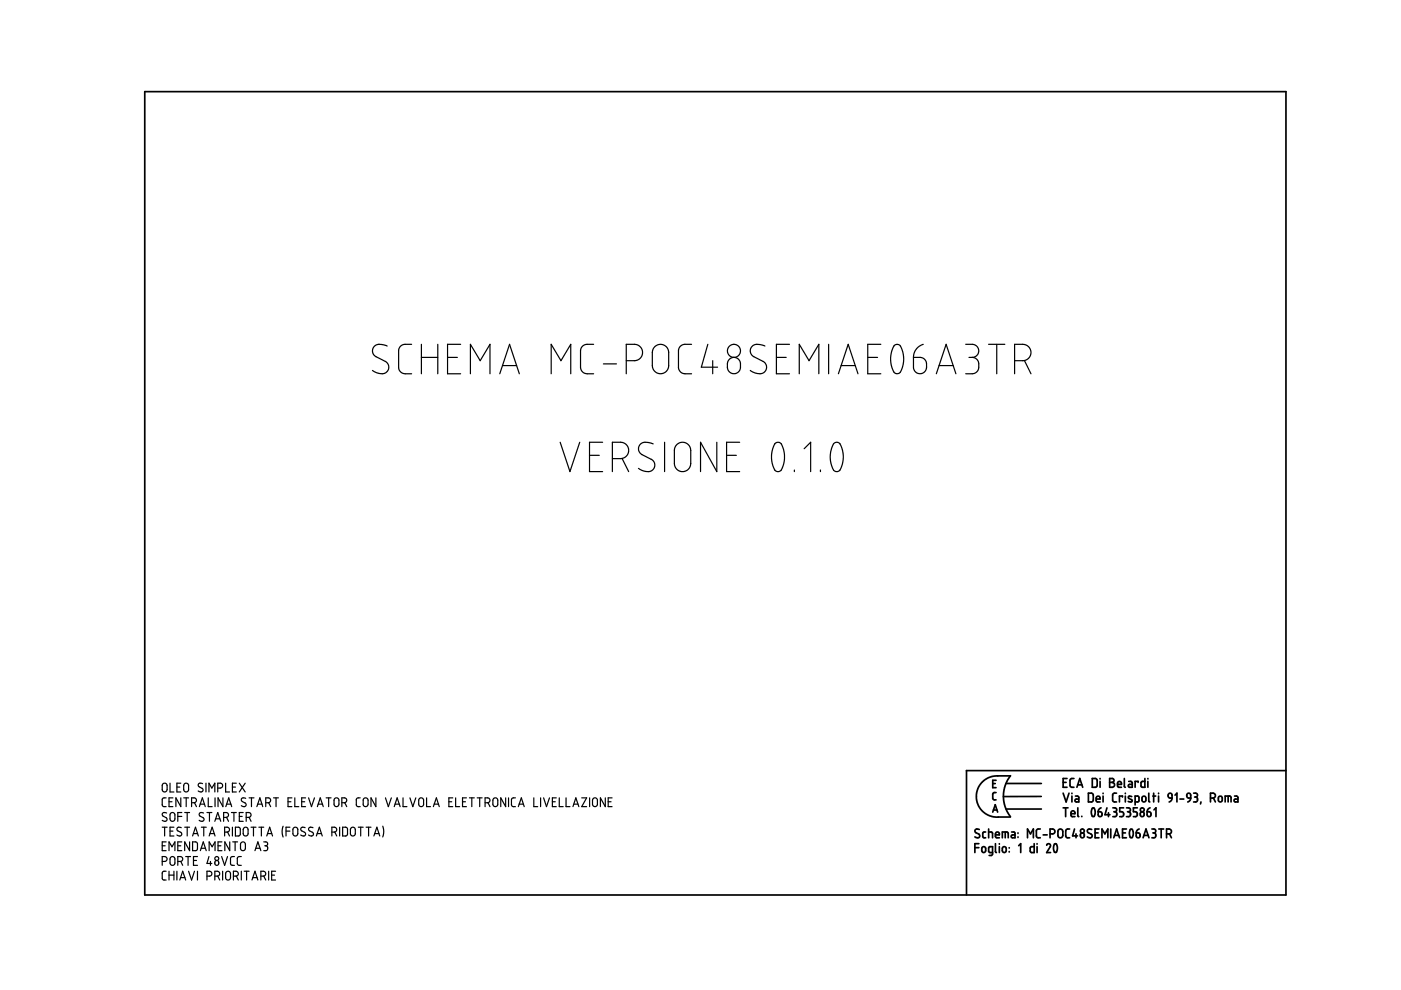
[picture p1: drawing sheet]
<svg xmlns="http://www.w3.org/2000/svg" width="297mm" height="210mm" viewBox="0 0 297 210" stroke-linecap="round" stroke-linejoin="round" font-family="sans-serif">
<g fill="none" stroke="#000" stroke-width=".36">
<path d="M30.7 19.4h241.9v170.4h-241.9zM206.7 179.7h.8M207.5 178.9h-.8v1.9M207.6 175.9l-.6-.1-.3 .4 .1 .3 .8 .4 .1 .5-.2 .2-.8-.2M208.2 179.7l.5-.2 .3 .3v.6l-.3 .3-.5-.1zM209 176.4h-.4l-.2 .2v.9l.2 .1h.4M209.6 176.4l.8 .1v1.1M209.6 175.8v1.8M210.5 166.1h.5M210.5 172.2l.5-1.6 .5 1.6M210.6 171.7h.8M211.1 177h.8l-.1-.5-.2-.1-.4 .1-.1 .9 .2 .2h.6"/>
<path d="M211.1 178.9v1.7l.2 .2M211.2 168h-.4l-.3 .3v1.1l.7 .2M211.2 165.4h-.7v1.6h.7M211.9 178.9v.1M211.9 179.5v1.3M212.5 177.6v-1.2h1.1l.2 1.2M212.6 179.7l.4-.2 .3 .3v.6l-.3 .3-.4-.1zM213.1 176.4v1.2M213.3 166.1h7.5M213.3 171.5h7.5M214 179.7v.1M214.2 164.5h-3.5l-.9 .3-.9 .5-.7 .6-.7 .9-.4 1-.1 1.1 .1 1.1 .4 .9 .7 1 .8 .6 .8 .5 .9 .2h3.5"/>
<path d="M214.2 164.5l-1 1.7-.5 2.2 .1 1.3 .3 1.3 1.1 2.1M214.5 176.4h.5l.2 .2v1h-.5a.31 .31 0 0 1-.3-.3 .31 .31 0 0 1 .3-.3h.5M215.8 176.6v.1M215.8 177.4v.1M216 179.3l.4-.4v1.9M217.8 177.6v-1.8l.7 1 .6-1v1.8M219.3 178.9v1.9l-.7-.1-.2-.3v-.7l.3-.2h.6M219.9 178.9v.1M219.9 179.5v1.3M220.6 175.8h-.6l-.3 .3 .1 1.3 .2 .2h.6M220.8 168.9h-8.1M221.2 177h.8"/>
<path d="M221.9 179.2l.4-.3 .4 .2v.3l-.8 1.4h.8M222.6 176.8l.9-.1 .2-.3-.2-.5-.9-.1v1.8M223.6 179a.56 .56 0 0 1 .6 .7l-.1 .7a.36 .36 0 0 1-.5 .3 .36 .36 0 0 1-.2-.5v-.6zM224.4 176l.5-.2 .4 .3v1.2l-.3 .3-.5-.1-.2-.3zM225.4 165.9h.6M225.4 168.2l.6 1.8 .7-1.8M225.4 171.3h1M225.9 171.3v1.8M226.2 165.1h-.8v1.8h.8M226.8 175.8h-.5l-.3 .3v1.3l.2 .2h.6M227.1 172.5h.8l-.1-.5-.4-.1-.3 .2v.8l.2 .2h.6M227.3 168.2v.1"/>
<path d="M227.3 168.8v1.2M227.7 165.1h-.6l-.2 .3v1.4l.3 .1h.5M227.8 175.8l-.4 1.4h1.1M228 168.8h.5l.2 .2v1h-.5a.31 .31 0 0 1-.3-.3 .31 .31 0 0 1 .3-.3h.5M228.1 176.8v.8M228.3 166.9l.6-1.8 .7 1.8M228.5 166.4h.9M228.5 171.3v1.7l.2 .1M229.1 176.8l.4-.2 .3 .1 .1 .6-.2 .2-.3 .1-.2-.1zM229.4 173.1h.1M230.8 168.2h.7l.3 .3v1.2l-.3 .3h-.7zM231.5 175.9l-.7-.1-.3 .5 1 .7v.4l-.2 .2-.8-.2"/>
<path d="M231.6 165.1h.7l.3 .2v1.3l-.2 .3h-.8zM231.6 171.4a.53 .53 0 0 1 .5 .2 .53 .53 0 0 1 .1 .5l-.1 .7a.34 .34 0 0 1-.4 .3 .34 .34 0 0 1-.3-.4v-.6zM232.2 176.6h.6M232.4 169.4h.8v-.3l-.2-.3-.5 .1-.1 .9 .2 .2h.6M232.8 172.1h.6l.2 .2 .1 .5-.2 .3h-.3l-.3-.1zM233 175.8h-.8v1.8h.8M233.2 165.1v.1M233.2 165.7v1.2M233.4 171.3l-.4 .3-.2 .5M233.6 177.6v-1.8l.7 1 .6-1v1.8M233.9 168.2v.1M233.9 168.8v1.2"/>
<path d="M234.7 171.3l-.4 1.4h1M235 172.3v.8M235.3 165.1h.6l.3 .3-.1 .4-.3 .1 .4 .1 .1 .3-.1 .4-.3 .2h-.6zM235.3 165.9h.5M235.5 175.8v1.8M235.9 171.3h.7l.1 .2 .1 .3-.4 .3M236.1 177.6l.6-1.8 .7 1.8M236.2 172.1h.2M236.3 177.1h.9M236.4 172.1l.3 .2 .1 .5-.3 .3h-.6M236.7 168.2h-.5l-.3 .3v1.3l.3 .2h.5M236.9 166.3h.9l-.2-.5-.3-.1-.3 .1-.1 .9 .2 .2h.7"/>
<path d="M238 169v-.2h-.7v1.2M238 176.6h.6M238.2 171.3h-.8v.8h.6l.2 .4-.1 .6h-.7M238.4 165.1v1.7l.2 .1M238.6 168.2v.1M238.6 168.8v1.2M238.8 175.8h-.8v1.8h.8M238.8 171.3h.5l.3 .2v.4l-.3 .2M239.1 172.1h.2M239.3 172.1l.4 .3-.1 .5-.2 .2h-.6M239.3 165.7h.5l.3 .2v1h-.6a.31 .31 0 0 1-.3-.3 .31 .31 0 0 1 .3-.3h.6M239.7 175.8a.62 .62 0 0 1 .6 .8l-.1 .7a.36 .36 0 0 1-.5 .3 .36 .36 0 0 1-.2-.5v-.7z"/>
<path d="M239.9 168.9l-.2-.1a.29 .29 0 0 0-.4 .1 .29 .29 0 0 0 .1 .4l.5 .2a.33 .33 0 0 1 0 .5 .33 .33 0 0 1-.5 0l-.2-.1M240.7 170l.7-.1 .1-.9-.2-.2h-.6v1.9M240.9 176.6h.5l.3 .2v.5l-.2 .3-.5-.1zM241.1 171.3h-.8v.8h.6l.2 .3-.1 .7h-.7M241.3 165.9v-.2h-.6v1.2M241.5 175.8l-.5 .3-.1 .5M241.9 172.3l.2-.2 .4 .2 .1 .5-.1 .2-.4 .1-.2-.1zM242.2 169l.2-.2 .4 .1 .2 .8-.2 .2-.4 .1-.3-.2zM242.4 177.6l.6-1.8 .6 1.8M242.5 177.1h.9M242.7 165.1v1.8h-.6l-.2-.2 .1-.9 .2-.1h.5M243.2 172.1l.7 .2v.7l-.4 .1-.2-.1z"/>
<path d="M243.4 165.1v.1M243.4 165.7v1.2M243.6 168.2v1.6l.2 .2M243.8 171.3l-.4 .3-.2 .5M244.2 175.8h.6l.2 .2v.3l-.4 .3M244.4 168.8h.6M244.4 176.6h.2M244.6 168.2v1.8M244.6 176.6l.4 .2v.5l-.2 .3h-.6M244.7 171.7l.4-.4v1.8M245.6 168.2v.1M245.6 168.8v1.2"/>
<path d="M245.7 175.8h1M246.2 175.8v1.8M247.3 176.8l.9-.1 .2-.5-.2-.3-.9-.1v1.8M247.7 168.4l.3-.2 .4 .1 .1 .9-.7-.1zM247.9 176.8l.5 .8M248.5 169.2l-.2 .5-.4 .3M249.1 168.6l.4-.4v1.8M250.2 169.4h.8M251.7 168.3l.3-.1 .3 .1 .2 .9h-.6l-.2-.2zM252.5 169.2l-.2 .5-.5 .3M253.1 168.2l.7 .1 .1 .4-.4 .3M253.3 169h.2"/>
<path d="M253.5 169l.4 .2v.5l-.2 .3h-.6M254.6 170l-.1 .5M256.6 169.2l.9-.1 .2-.3-.1-.4-.4-.2h-.6v1.8M257.3 169.2l.4 .8M258.4 169l.2-.2 .4 .1 .1 .8-.1 .2-.4 .1-.3-.2zM259.8 170v-1.2l1.1 .1 .1 1.1M260.4 168.8v1.2M261.7 168.8h.6l.2 .3v.9h-.6a.31 .31 0 0 1-.3-.3 .31 .31 0 0 1 .3-.3h.6M272.6 163.4h-67.7v26.4M210.4 180.8h-.5l-.3-.2v-.9l.2-.2h.6v1.6l-.2 .3h-.5M214 180.6v.1"/>
<circle cx="229.5" cy="176.2" r=".41"/>
<circle cx="242.2" cy="171.7" r=".42"/>
</g>
<g fill="none" stroke="#000" stroke-width=".25">
<path d="M82.1 73.4l-1.3-.4-1 .1-.7 .6-.1 .8 .1 .6 .5 .4 2.5 1.4 .3 .7-.1 .9-.6 .6-.6 .1-1.1-.1-1-.6M87.3 73l-1.9 .1-.6 .4-.3 .7v3.9l.2 .4 .5 .5 .4 .2h1.7M89.3 73v6.2M89.3 75.8h3.5M92.8 73v6.2M94.9 75.8h2.1M97.7 73h-2.8v6.2h2.8M99.7 79.2v-6.2l2.1 3.5 2.1-3.5v6.2M106 79.2l2-6.2 2.1 6.2M106.5 77.5h3M116.9 79.2v-6.2l2 3.5 2.1-3.5v6.2M125.9 73l-2 .1-.6 .5-.2 .7v3.7l.2 .5 .7 .7h1.9"/>
<path d="M127.9 77.2h2.8M132.8 76.5h2l1-.6 .4-.7v-.7l-.2-.6-.4-.5-.8-.4h-2v6.2M138.9 73.5l.9-.5 .7 .1 .7 .3 .5 .8 .1 3.6-.4 .9-.9 .5h-.7l-.6-.2-.5-.3-.3-.7-.1-3.5zM146.6 73l-1.9 .1-.6 .5-.3 .7 .1 4.1 .5 .5 .4 .3h1.8M150.1 73l-1.4 4.9h3.4M151.1 76.5v2.7M154.7 76.1l.6-.3h.6l.5 .2 .5 .6 .1 1.5-.2 .5-.5 .5-.4 .1h-.7l-.8-.7-.2-.4v-1zM162.2 73.4l-1.3-.4-1 .1-.6 .5-.2 .9 .4 .9 2.7 1.6 .3 .8-.1 .7-.5 .5-.7 .2-1.1-.1-1-.6M164.6 75.8h2.1M167.4 73h-2.8v6.2h2.8M169.5 79.2v-6.2l2 3.5 2.1-3.5v6.2M175.7 73v6.2"/>
<path d="M177.8 79.2l2-6.2 2.1 6.2M178.3 77.5h3M184 75.8h2.1M186.8 73h-2.8v6.2h2.8M189.6 73.3l.6-.3 .7 .3 .4 1 .3 1.3v1.3l-.4 1.3-.3 .7-.7 .3-.5-.1-.3-.5-.6-1.9 .2-1.8zM193.7 75.8h1.6l.9 .5 .2 .6v1l-.1 .6-.4 .5-1.1 .2-.5-.2-.5-.5-.1-.5zM195.7 73l-.8 .4-.6 .6-.5 1-.1 .8M198.5 79.2l2.1-6.2 2.1 6.2M199.1 77.5h3M204.7 73l1.9 .1 .4 .2 .4 .6 .1 .6-.2 .6-.6 .6-.6 .1M205.4 75.8h.7M206.1 75.8l.8 .2 .5 .6 .1 1.4-.1 .4-.4 .5-.5 .3h-1.8"/>
<path d="M209.6 73h3.4M211.3 73v6.2M215.1 76.5h2l.9-.5 .4-.6 .2-.5-.1-.8-.4-.5-.8-.6h-2.2v6.2M217.2 76.4l1.4 2.8M118.8 93.8l2 6.2 2.1-6.2M125 96.5h2.1M127.8 93.8h-2.8v6.2h2.8M129.8 97.2h2.2l.9-.6 .3-.5 .1-.9-.6-1-.8-.4h-2.1v6.2M131.9 97.2l1.4 2.8M138.5 94.1l-1.2-.3-1.1 .1-.6 .5-.2 .7 .1 .6 .4 .5 2.2 1.2 .5 .4 .2 .7-.2 .9-.5 .5-1 .1-1-.3-.7-.4M140.9 93.8v6.2M143.6 94.1l.7-.3 1 .1 .7 .4 .4 .7v3.5l-.4 .9-.7 .5-.8 .1-.6-.2-.6-.5-.2-.5-.1-3.4 .2-.7z"/>
<path d="M152 93.8v6.2l-3.5-6.2v6.2M154.1 96.5h2M156.8 93.8h-2.7v6.2h2.7M164.3 94.1l.6-.3 .6 .2 .4 .7 .4 1.4v1.2l-.2 1.2-.4 1.2-.6 .3h-.4l-.4-.3-.7-1.8v-1.8zM168.4 99.7v.3M170.5 95.1l1.4-1.3v6.2M173.9 99.7v.3M176.7 94.1l.6-.3 .8 .2 .6 2 .1 1.2-.2 1.2-.5 1.3-.5 .3h-.4l-.5-.3-.6-2.1v-1.9zM34.4 175.4h1M34.4 179.3h.6M34.5 166.2l.5-.1 .4 .2v1.2l-.4 .4-.4-.1-.2-.3zM34.9 175.4v1.8"/>
<path d="M35.2 169.2h-.6l-.2 .3 .1 1.4 .7 .1M35.2 178.5h-.8v1.9h.8M35.3 172.4l-.7-.1-.2 .5 .2 .2 .7 .4 .1 .5-.5 .2-.5-.2M35.8 170h.7M36 166.1v1.8h.9M36 176.2h.7M36.3 172.4l.4-.1 .4 .4v1l-.5 .4-.4-.1-.2-.3v-1zM36.7 169.2h-.9v1.8h.9M36.9 175.4h-.9v1.8h.9M37.5 166.9h.6M37.7 173.1h.8M37.7 179.3h.6"/>
<path d="M38.3 166.1h-.8v1.8h.8M38.3 169.2v1.8l-1-1.8v1.8M38.4 175.5l-.7-.1-.2 .5 .9 .6 .1 .6-.5 .1-.5-.2M38.5 172.3h-.8v1.8M38.5 178.5h-.8v1.9h.8M38.9 169.2h1.1M39.1 166.2l.5-.1 .4 .3v1.1l-.4 .4h-.3l-.3-.3-.1-1.1zM39.2 172.3h1M39.2 175.4h1M39.5 169.2v1.8M39.7 172.3v1.8M39.7 175.4v1.8"/>
<path d="M40.2 178.5v1.9l-1-1.9v1.9M40.6 170.2h.6l.4-.2 .1-.4-.2-.3-.9-.1v1.8M40.8 178.5h.8l.2 .3 .1 1.2-.3 .3-.8 .1zM40.8 177.2l.6-1.8 .7 1.8M41 176.7h.9M41.2 170.2l.5 .8M42.3 171l.6-1.8 .6 1.8M42.4 170.5h.9M42.7 179.9h.9M42.7 175.4h1M42.9 166.1h-.6l-.3 .4 .2 .3 .8 .4v.5l-.3 .2-.7-.2M43.2 172.4l-.7-.1-.3 .5 .2 .2 .8 .5v.4l-.5 .2-.5-.2"/>
<path d="M43.2 175.4v1.8M43.7 166.1v1.8M43.9 172.3h1M44.2 169.2v1.8h.8M44.3 167.9v-1.8l.6 1 .7-1v1.8M44.3 177.2l.7-1.8 .6 1.8M44.4 172.3v1.8M44.5 176.7h.9M45.6 174.1l.6-1.8 .6 1.8M45.6 169.2v1.8M45.7 173.6h.9M46.2 167.1l.8-.1 .2-.3-.1-.4-.3-.2h-.6v1.8"/>
<path d="M46.2 179.3h.6M47.1 178.5h-.9v1.9h.9M47.3 169.2v1.8l-1.1-1.8v1.8M47.4 173.3h.6l.3-.2 .2-.4-.3-.3-.8-.1v1.8M47.6 176.4l.9-.1 .2-.3-.2-.4-.3-.2h-.6v1.8M47.8 166.1v1.8h.9M47.9 171l.6-1.8 .6 1.8M48 173.3l.5 .8M48 170.5h1M48.2 176.4l.5 .8M48.7 178.5v1.9l-1-1.9v1.9M49.1 172.3h1"/>
<path d="M49.3 166.9h.6M49.3 175.4v1.8M49.3 178.5h1.1M49.6 172.3v1.8M49.8 178.5v1.9M49.9 175.4h.7l.3 .3v1.2l-.2 .3h-.8zM50.1 166.1h-.8v1.8h.8M50.7 166.1l1.3 1.8M50.7 173.1h.7M51.1 178.6l.5-.1 .4 .4v1.1l-.4 .4-.3-.1-.3-.3v-1.1zM51.6 172.3h-.9v1.8h.9M51.7 175.5l.6-.1 .3 .4v1l-.4 .4-.4-.1-.2-.3v-1z"/>
<path d="M52 166.1l-1.3 1.8M52.1 169.3l-.7-.1-.2 .5 .9 .6v.5l-.5 .2-.4-.2M52.2 173.3h.5l.4-.2 .1-.3-.2-.4-.8-.1v1.8M52.8 169.2h1M52.8 173.3l.4 .8M53.2 175.4h1.1M53.3 169.2v1.8M53.7 175.4v1.8M54.2 179.9h.9M54.5 171l.6-1.8 .6 1.8M54.7 170.5h.8M54.9 175.4h1"/>
<path d="M55.4 175.4v1.8M55.9 178.5h.6l.2 .3v.4l-.4 .1M56.1 179.3h.2M56.3 170.2h.6l.4-.2 .1-.4-.2-.3-.9-.1v1.8M56.3 179.3l.4 .2v.5l-.2 .3-.6 .1M56.6 177.2l.6-1.8 .6 1.8M56.7 176.7h.9M57 170.2l.4 .8M58 169.2h1M58.5 169.2v1.8M60 175.2l-.2 .9 .2 1.4M60.6 176.2h.9"/>
<path d="M61.1 170h.6M61.5 175.4h-.9v1.8M61.9 169.2h-.8v1.8h.8M62.3 175.5l.5-.1 .3 .4v1.1l-.4 .3-.4-.1-.2-.3v-1zM62.5 169.2v1.8h.9M64 170h.6M64.7 175.5l-.7-.1-.2 .4 .1 .3 .8 .5v.5l-.5 .1-.4-.2M64.8 169.2h-.8v1.8h.8M65.4 169.2l.6 1.8 .7-1.8M66.4 175.5l-.7-.1-.3 .5 1 .7v.5l-.5 .1-.5-.2M67.1 177.2l.6-1.8 .6 1.8M67.2 176.7h1"/>
<path d="M67.3 171l.6-1.8 .6 1.8M67.5 170.5h.9M69.2 169.2h1M69.7 169.2v1.8M70.4 176.4l.8-.1 .2-.3-.1-.4-.3-.2h-.6v1.8M70.9 169.3l.6-.1 .3 .3 .1 1.1-.4 .4h-.4l-.3-.3zM71 176.4l.4 .8M72 175.4v1.8M72.5 170.2l.8-.1 .2-.3-.1-.4-.3-.2h-.6v1.8M72.6 175.4h.8l.3 .3v1.1l-.3 .4h-.8zM73.1 170.2l.4 .8M74.4 175.5l.6-.1 .3 .4v1l-.4 .4-.4-.1-.2-.3v-1z"/>
<path d="M76 175.4h1M76.4 169.2h-.6l-.3 .3 .1 1.4 .8 .1M76.5 175.4v1.8M77.1 169.3l.6-.1 .3 .3v1.1l-.4 .4-.4-.1-.2-.3zM77.6 175.4h1.1M78.1 175.4v1.8M79.3 177.2l.6-1.8 .6 1.8M79.5 176.7h.8M79.7 169.2v1.8l-1-1.8v1.8M81.2 175.2l.2 1.1-.2 1.2M81.7 169.2l.6 1.8 .7-1.8M83.6 171l.6-1.8 .6 1.8"/>
<path d="M83.8 170.5h.9M85.4 169.2v1.8h.9M86.9 169.2l.6 1.8 .7-1.8M88.9 169.3l.5-.1 .4 .3v1.1l-.3 .4-.5-.1-.2-.2zM90.4 169.2v1.8h.9M91.9 171l.6-1.8 .6 1.8M92.1 170.5h.9M95.2 170h.6M96 169.2h-.8v1.8h.8M96.6 169.2v1.8h.9M98.1 170h.6M98.9 169.2h-.8v1.8h.8"/>
<path d="M99.5 169.2h1.1M100 169.2v1.8M101.2 169.2h1M101.7 169.2v1.8M102.8 170.2h.6l.4-.2 .1-.3-.2-.4-.9-.1v1.8M103.5 170.2l.4 .8M104.6 169.3l.6-.1 .3 .3v1.1l-.3 .4h-.4l-.3-.3zM107.2 169.2v1.8l-1-1.8v1.8M107.8 169.2v1.8M109.3 169.2h-.6l-.3 .3 .1 1.4 .8 .1M109.9 171l.6-1.8 .6 1.8M110.1 170.5h.9"/>
<path d="M113.2 169.2v1.8h.8M114.6 169.2v1.8M115.3 169.2l.6 1.8 .6-1.8M117.1 170h.6M117.9 169.2h-.8v1.8h.8M118.6 169.2v1.8h.8M120 169.2v1.8h.8M121.5 171l.6-1.8 .6 1.8M121.6 170.5h1M123.3 169.2h1.1l-1.1 1.8h1.1M125 169.2v1.8M125.8 169.3l.5-.1 .3 .3 .1 1.1-.4 .4h-.4l-.3-.3z"/>
<path d="M128.3 169.2v1.8l-1-1.8v1.8M128.9 170h.7M129.8 169.2h-.9v1.8h.9M34.4 182.6l.8-.1 .2-.4-.1-.3-.3-.2h-.6v1.9M35.2 184.7h-.5l-.3 .3v1.4l.3 .2h.5M35.8 180.4v-1.9l.7 1 .6-1v1.9M35.8 184.7v1.9M35.8 185.5h1.1M36.2 181.8l.4-.2 .5 .4v1.1l-.3 .4h-.4l-.3-.4-.1-1zM36.9 184.7v1.9M37.5 184.7v1.9M37.7 182.6l.8-.1 .2-.2v-.5l-.4-.2h-.6v1.9"/>
<path d="M38.1 186.6l.6-1.9 .7 1.9M38.3 186.1h.9M38.3 182.6l.4 .9M39.4 181.6h1M39.9 181.6v1.9M40 184.7l.6 1.9 .6-1.9M41 182.4h.7M41.9 184.7v1.9M41.9 181.6h-.9v1.9h.9M42.5 180.4l.6-1.9 .6 1.9M43.9 185.8l.9-.2 .1-.3-.1-.4-.3-.2h-.6v1.9M44.3 181.6l-.4 1.5h1"/>
<path d="M44.3 180.4v-1.9l.7 1 .6-1v1.9M44.6 182.6v.9M45.6 185.8l.8-.2 .2-.3-.1-.4-.4-.2h-.5v1.9M45.6 182.6l.3-.2 .4 .2 .1 .5-.2 .3-.3 .1-.3-.2zM46.2 185.8l.4 .8M47 181.6l.6 1.9 .6-1.9M47.2 184.7v1.9M48 184.8l.4-.1 .4 .3 .1 1.2-.4 .4-.5-.1-.2-.3v-1.1zM49.5 185.8h.6l.3-.2 .1-.4-.1-.3-.9-.2v1.9M49.7 181.6h-.6l-.2 .3v1.3l.3 .3h.5M50.1 185.8l.4 .8M51.2 181.6h-.6l-.3 .4 .1 1.2 .2 .3h.6"/>
<path d="M51.2 184.7v1.9M51.8 184.7h1M52.3 184.7v1.9M53.4 186.6l.7-1.9 .6 1.9M53.6 186.1h.9M54.1 180.4l.6-1.9 .6 1.9M55.3 185.8l.9-.2 .1-.3-.1-.4-.3-.2h-.6v1.9M55.9 185.8l.4 .8M57 184.7v1.9M57.6 185.5h.6M58.4 184.7h-.8v1.9h.8"/>
<circle cx="155.6" cy="74.4" r="1.38"/>
<circle cx="46" cy="182" r=".41"/>
</g>
</svg>
